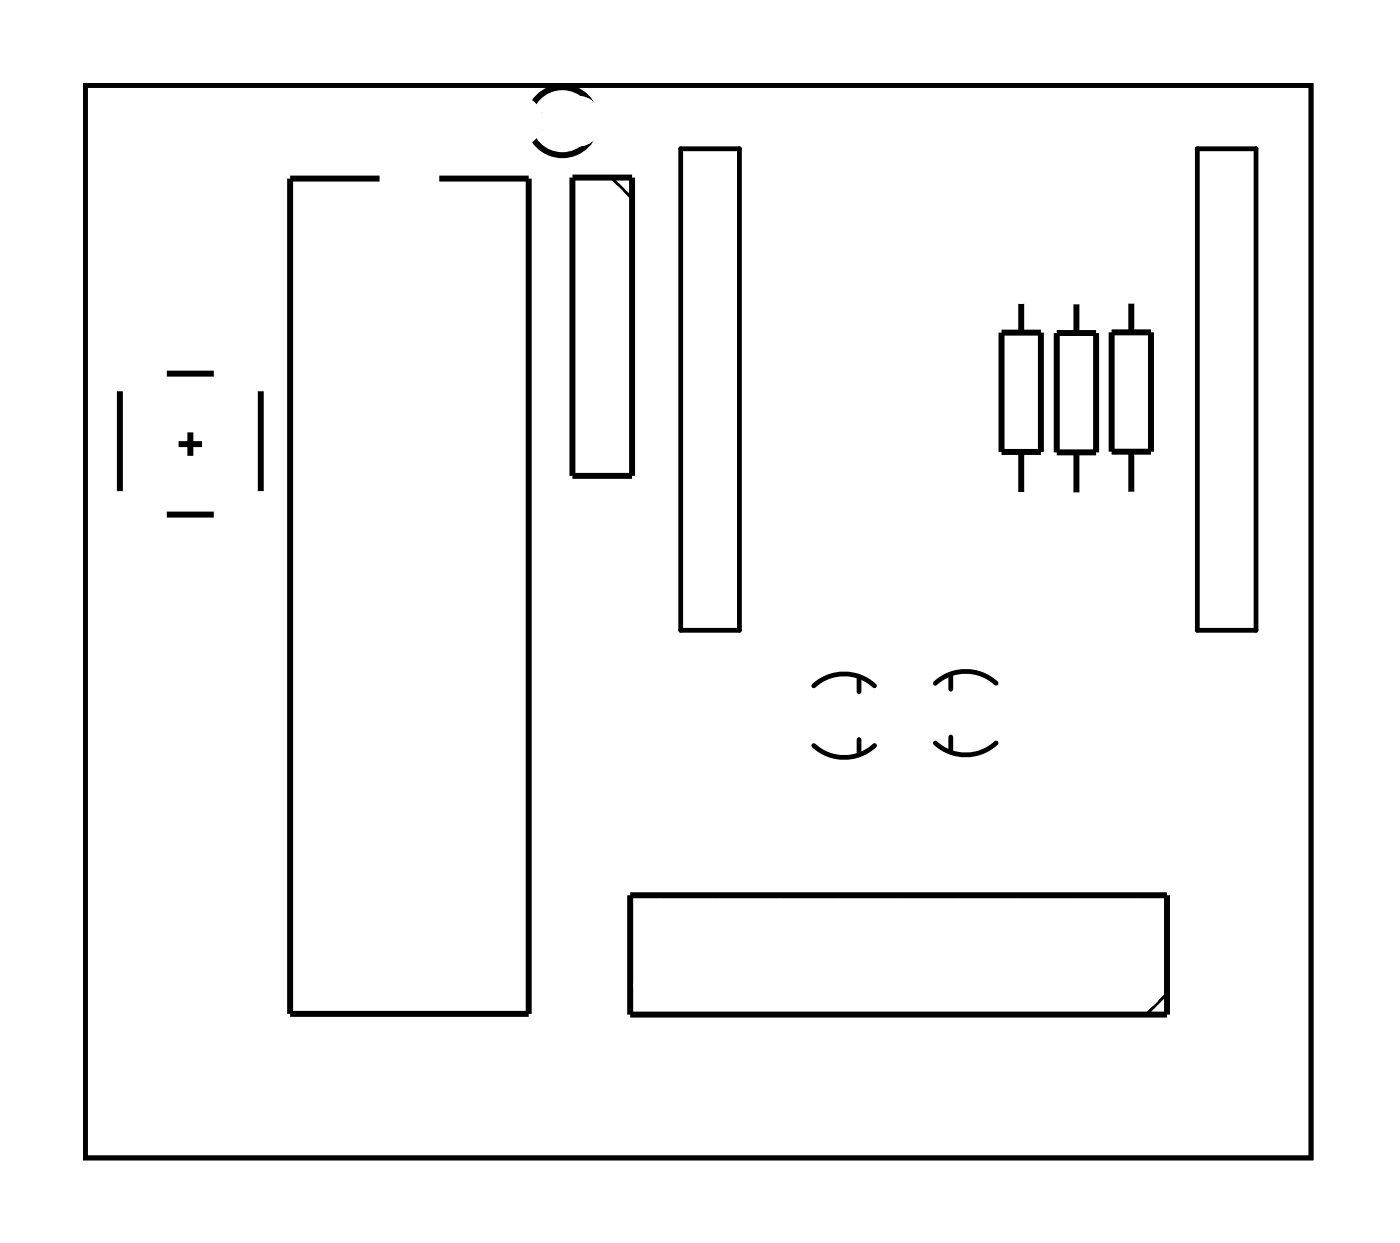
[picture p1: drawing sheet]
<svg xmlns="http://www.w3.org/2000/svg" width="60mm" height="53mm" viewBox="0 0 60 53" stroke-linecap="round" stroke-linejoin="round" font-family="sans-serif">
<path d="M3.6 3.6h52.2v45.7h-52.2zM29 6.3h2.5v20.5h-2.5zM51 6.3h2.5v20.5h-2.5zM36.6 28.8v.7M36.6 31.5v.6M37.2 29.2a1.9 1.9 0 0 0-2.5 0M37.2 31.7a1.9 1.9 0 0 1-2.5 0M40.5 28.7v.6M40.5 31.4v.6M42.4 29.1a1.9 1.9 0 0 0-2.6 0M42.4 31.6a1.9 1.9 0 0 1-2.6 0" fill="none" stroke="#000" stroke-width=".2"/>
<path d="M3.6 3.6h52.2v45.7h-52.2z" fill="none" stroke="#000" stroke-width=".04"/>
<g fill="none" stroke="#000" stroke-width=".25">
<path d="M5.1 16.7v4.2M7.1 15.9h2M7.6 18.9h1M8.1 18.4v1M11.1 16.7v4.2M16.2 7.6h-3.8v35.6h10.1v-35.6h-3.8M22.4 4.9h.5v.5h-.5zM24.4 7.6h2.5v12.7h-2.5zM42.7 14.2h1.6v5h-1.6zM43.5 12.8v1.4M43.5 19.2v1.9M45 14.2h1.7v5.1h-1.7z"/>
<path d="M45.8 12.8v1.4M45.8 19.3v1.8M47.3 14.1h1.7v5.1h-1.7zM48.2 12.8v1.3M48.2 19.2v1.9M7.1 21.9h2M26.8 38.1h22.9v5.1h-22.9z"/>
<circle cx="23.9" cy="5.2" r="1.45"/>
</g>
<path d="M26 7.6l.9 .8M49.7 42.3l-.9 .9" fill="none" stroke="#000" stroke-width=".13"/>
<path d="M22.4 4.9h.5v.5h-.5z" fill="#000"/>
<circle cx="52.2" cy="25.6" r=".58" fill="#fff"/>
<circle cx="52.2" cy="25.6" r=".58" fill="none" stroke="#fff" stroke-width=".62" stroke-linecap="butt"/>
<circle cx="52.2" cy="23.6" r=".58" fill="#fff"/>
<circle cx="52.2" cy="23.6" r=".58" fill="none" stroke="#fff" stroke-width=".62" stroke-linecap="butt"/>
<circle cx="52.2" cy="21.6" r=".58" fill="#fff"/>
<circle cx="52.2" cy="21.6" r=".58" fill="none" stroke="#fff" stroke-width=".62" stroke-linecap="butt"/>
<circle cx="52.2" cy="19.6" r=".58" fill="#fff"/>
<circle cx="52.2" cy="19.6" r=".58" fill="none" stroke="#fff" stroke-width=".62" stroke-linecap="butt"/>
<circle cx="52.2" cy="17.6" r=".58" fill="#fff"/>
<circle cx="52.2" cy="17.6" r=".58" fill="none" stroke="#fff" stroke-width=".62" stroke-linecap="butt"/>
<circle cx="52.2" cy="15.6" r=".58" fill="#fff"/>
<circle cx="52.2" cy="15.6" r=".58" fill="none" stroke="#fff" stroke-width=".62" stroke-linecap="butt"/>
<circle cx="52.2" cy="13.6" r=".58" fill="#fff"/>
<circle cx="52.2" cy="13.6" r=".58" fill="none" stroke="#fff" stroke-width=".62" stroke-linecap="butt"/>
<circle cx="52.2" cy="11.6" r=".58" fill="#fff"/>
<circle cx="52.2" cy="11.6" r=".58" fill="none" stroke="#fff" stroke-width=".62" stroke-linecap="butt"/>
<circle cx="52.2" cy="9.6" r=".58" fill="#fff"/>
<circle cx="52.2" cy="9.6" r=".58" fill="none" stroke="#fff" stroke-width=".62" stroke-linecap="butt"/>
<circle cx="52.2" cy="7.6" r=".58" fill="#fff"/>
<circle cx="52.2" cy="7.6" r=".58" fill="none" stroke="#fff" stroke-width=".62" stroke-linecap="butt"/>
<circle cx="30.2" cy="25.6" r=".58" fill="#fff"/>
<circle cx="30.2" cy="25.6" r=".58" fill="none" stroke="#fff" stroke-width=".62" stroke-linecap="butt"/>
<circle cx="30.2" cy="23.6" r=".58" fill="#fff"/>
<circle cx="30.2" cy="23.6" r=".58" fill="none" stroke="#fff" stroke-width=".62" stroke-linecap="butt"/>
<circle cx="30.2" cy="21.6" r=".58" fill="#fff"/>
<circle cx="30.2" cy="21.6" r=".58" fill="none" stroke="#fff" stroke-width=".62" stroke-linecap="butt"/>
<circle cx="30.2" cy="19.6" r=".58" fill="#fff"/>
<circle cx="30.2" cy="19.6" r=".58" fill="none" stroke="#fff" stroke-width=".62" stroke-linecap="butt"/>
<circle cx="30.2" cy="17.6" r=".58" fill="#fff"/>
<circle cx="30.2" cy="17.6" r=".58" fill="none" stroke="#fff" stroke-width=".62" stroke-linecap="butt"/>
<circle cx="30.2" cy="15.6" r=".58" fill="#fff"/>
<circle cx="30.2" cy="15.6" r=".58" fill="none" stroke="#fff" stroke-width=".62" stroke-linecap="butt"/>
<circle cx="30.2" cy="13.6" r=".58" fill="#fff"/>
<circle cx="30.2" cy="13.6" r=".58" fill="none" stroke="#fff" stroke-width=".62" stroke-linecap="butt"/>
<circle cx="30.2" cy="11.6" r=".58" fill="#fff"/>
<circle cx="30.2" cy="11.6" r=".58" fill="none" stroke="#fff" stroke-width=".62" stroke-linecap="butt"/>
<circle cx="30.2" cy="9.6" r=".58" fill="#fff"/>
<circle cx="30.2" cy="9.6" r=".58" fill="none" stroke="#fff" stroke-width=".62" stroke-linecap="butt"/>
<circle cx="30.2" cy="7.6" r=".58" fill="#fff"/>
<circle cx="30.2" cy="7.6" r=".58" fill="none" stroke="#fff" stroke-width=".62" stroke-linecap="butt"/>
<circle cx="52.2" cy="25.6" r=".58" fill="#fff"/>
<circle cx="52.2" cy="25.6" r=".58" fill="none" stroke="#fff" stroke-width=".62" stroke-linecap="butt"/>
<circle cx="52.2" cy="23.6" r=".58" fill="#fff"/>
<circle cx="52.2" cy="23.6" r=".58" fill="none" stroke="#fff" stroke-width=".62" stroke-linecap="butt"/>
<circle cx="52.2" cy="21.6" r=".58" fill="#fff"/>
<circle cx="52.2" cy="21.6" r=".58" fill="none" stroke="#fff" stroke-width=".62" stroke-linecap="butt"/>
<circle cx="52.2" cy="19.6" r=".58" fill="#fff"/>
<circle cx="52.2" cy="19.6" r=".58" fill="none" stroke="#fff" stroke-width=".62" stroke-linecap="butt"/>
<circle cx="52.2" cy="17.6" r=".58" fill="#fff"/>
<circle cx="52.2" cy="17.6" r=".58" fill="none" stroke="#fff" stroke-width=".62" stroke-linecap="butt"/>
<circle cx="52.2" cy="15.6" r=".58" fill="#fff"/>
<circle cx="52.2" cy="15.6" r=".58" fill="none" stroke="#fff" stroke-width=".62" stroke-linecap="butt"/>
<circle cx="52.2" cy="13.6" r=".58" fill="#fff"/>
<circle cx="52.2" cy="13.6" r=".58" fill="none" stroke="#fff" stroke-width=".62" stroke-linecap="butt"/>
<circle cx="52.2" cy="11.6" r=".58" fill="#fff"/>
<circle cx="52.2" cy="11.6" r=".58" fill="none" stroke="#fff" stroke-width=".62" stroke-linecap="butt"/>
<circle cx="52.2" cy="9.6" r=".58" fill="#fff"/>
<circle cx="52.2" cy="9.6" r=".58" fill="none" stroke="#fff" stroke-width=".62" stroke-linecap="butt"/>
<circle cx="52.2" cy="7.6" r=".58" fill="#fff"/>
<circle cx="52.2" cy="7.6" r=".58" fill="none" stroke="#fff" stroke-width=".62" stroke-linecap="butt"/>
<circle cx="30.2" cy="25.6" r=".58" fill="#fff"/>
<circle cx="30.2" cy="25.6" r=".58" fill="none" stroke="#fff" stroke-width=".62" stroke-linecap="butt"/>
<circle cx="30.2" cy="23.6" r=".58" fill="#fff"/>
<circle cx="30.2" cy="23.6" r=".58" fill="none" stroke="#fff" stroke-width=".62" stroke-linecap="butt"/>
<circle cx="30.2" cy="21.6" r=".58" fill="#fff"/>
<circle cx="30.2" cy="21.6" r=".58" fill="none" stroke="#fff" stroke-width=".62" stroke-linecap="butt"/>
<circle cx="30.2" cy="19.6" r=".58" fill="#fff"/>
<circle cx="30.2" cy="19.6" r=".58" fill="none" stroke="#fff" stroke-width=".62" stroke-linecap="butt"/>
<circle cx="30.2" cy="17.6" r=".58" fill="#fff"/>
<circle cx="30.2" cy="17.6" r=".58" fill="none" stroke="#fff" stroke-width=".62" stroke-linecap="butt"/>
<circle cx="30.2" cy="15.6" r=".58" fill="#fff"/>
<circle cx="30.2" cy="15.6" r=".58" fill="none" stroke="#fff" stroke-width=".62" stroke-linecap="butt"/>
<circle cx="30.2" cy="13.6" r=".58" fill="#fff"/>
<circle cx="30.2" cy="13.6" r=".58" fill="none" stroke="#fff" stroke-width=".62" stroke-linecap="butt"/>
<circle cx="30.2" cy="11.6" r=".58" fill="#fff"/>
<circle cx="30.2" cy="11.6" r=".58" fill="none" stroke="#fff" stroke-width=".62" stroke-linecap="butt"/>
<circle cx="30.2" cy="9.6" r=".58" fill="#fff"/>
<circle cx="30.2" cy="9.6" r=".58" fill="none" stroke="#fff" stroke-width=".62" stroke-linecap="butt"/>
<circle cx="30.2" cy="7.6" r=".58" fill="#fff"/>
<circle cx="30.2" cy="7.6" r=".58" fill="none" stroke="#fff" stroke-width=".62" stroke-linecap="butt"/>
<path d="M20.5 8.2h1.4v1.4h-1.4z" fill="#fff"/>
<path d="M20.5 8.2h1.4v1.4h-1.4z" fill="none" stroke="#fff" stroke-width=".76" stroke-linecap="butt"/>
<circle cx="21.2" cy="8.9" r=".7" fill="#fff"/>
<circle cx="21.2" cy="8.9" r=".7" fill="none" stroke="#fff" stroke-width=".76" stroke-linecap="butt"/>
<circle cx="13.6" cy="8.9" r=".7" fill="#fff"/>
<circle cx="13.6" cy="8.9" r=".7" fill="none" stroke="#fff" stroke-width=".76" stroke-linecap="butt"/>
<circle cx="21.2" cy="11.4" r=".7" fill="#fff"/>
<circle cx="21.2" cy="11.4" r=".7" fill="none" stroke="#fff" stroke-width=".76" stroke-linecap="butt"/>
<circle cx="13.6" cy="11.4" r=".7" fill="#fff"/>
<circle cx="13.6" cy="11.4" r=".7" fill="none" stroke="#fff" stroke-width=".76" stroke-linecap="butt"/>
<circle cx="21.2" cy="14" r=".7" fill="#fff"/>
<circle cx="21.2" cy="14" r=".7" fill="none" stroke="#fff" stroke-width=".76" stroke-linecap="butt"/>
<circle cx="13.6" cy="14" r=".7" fill="#fff"/>
<circle cx="13.6" cy="14" r=".7" fill="none" stroke="#fff" stroke-width=".76" stroke-linecap="butt"/>
<circle cx="21.2" cy="16.5" r=".7" fill="#fff"/>
<circle cx="21.2" cy="16.5" r=".7" fill="none" stroke="#fff" stroke-width=".76" stroke-linecap="butt"/>
<circle cx="13.6" cy="16.5" r=".7" fill="#fff"/>
<circle cx="13.6" cy="16.5" r=".7" fill="none" stroke="#fff" stroke-width=".76" stroke-linecap="butt"/>
<circle cx="21.2" cy="19" r=".7" fill="#fff"/>
<circle cx="21.2" cy="19" r=".7" fill="none" stroke="#fff" stroke-width=".76" stroke-linecap="butt"/>
<circle cx="13.6" cy="19" r=".7" fill="#fff"/>
<circle cx="13.6" cy="19" r=".7" fill="none" stroke="#fff" stroke-width=".76" stroke-linecap="butt"/>
<circle cx="21.2" cy="21.6" r=".7" fill="#fff"/>
<circle cx="21.2" cy="21.6" r=".7" fill="none" stroke="#fff" stroke-width=".76" stroke-linecap="butt"/>
<circle cx="13.6" cy="21.6" r=".7" fill="#fff"/>
<circle cx="13.6" cy="21.6" r=".7" fill="none" stroke="#fff" stroke-width=".76" stroke-linecap="butt"/>
<circle cx="21.2" cy="24.1" r=".7" fill="#fff"/>
<circle cx="21.2" cy="24.1" r=".7" fill="none" stroke="#fff" stroke-width=".76" stroke-linecap="butt"/>
<circle cx="13.6" cy="24.1" r=".7" fill="#fff"/>
<circle cx="13.6" cy="24.1" r=".7" fill="none" stroke="#fff" stroke-width=".76" stroke-linecap="butt"/>
<circle cx="21.2" cy="26.7" r=".7" fill="#fff"/>
<circle cx="21.2" cy="26.7" r=".7" fill="none" stroke="#fff" stroke-width=".76" stroke-linecap="butt"/>
<circle cx="13.6" cy="26.7" r=".7" fill="#fff"/>
<circle cx="13.6" cy="26.7" r=".7" fill="none" stroke="#fff" stroke-width=".76" stroke-linecap="butt"/>
<circle cx="21.2" cy="29.2" r=".7" fill="#fff"/>
<circle cx="21.2" cy="29.2" r=".7" fill="none" stroke="#fff" stroke-width=".76" stroke-linecap="butt"/>
<circle cx="13.6" cy="29.2" r=".7" fill="#fff"/>
<circle cx="13.6" cy="29.2" r=".7" fill="none" stroke="#fff" stroke-width=".76" stroke-linecap="butt"/>
<circle cx="21.2" cy="31.7" r=".7" fill="#fff"/>
<circle cx="21.2" cy="31.7" r=".7" fill="none" stroke="#fff" stroke-width=".76" stroke-linecap="butt"/>
<circle cx="13.6" cy="31.7" r=".7" fill="#fff"/>
<circle cx="13.6" cy="31.7" r=".7" fill="none" stroke="#fff" stroke-width=".76" stroke-linecap="butt"/>
<circle cx="21.2" cy="34.3" r=".7" fill="#fff"/>
<circle cx="21.2" cy="34.3" r=".7" fill="none" stroke="#fff" stroke-width=".76" stroke-linecap="butt"/>
<circle cx="13.6" cy="34.3" r=".7" fill="#fff"/>
<circle cx="13.6" cy="34.3" r=".7" fill="none" stroke="#fff" stroke-width=".76" stroke-linecap="butt"/>
<circle cx="21.2" cy="36.8" r=".7" fill="#fff"/>
<circle cx="21.2" cy="36.8" r=".7" fill="none" stroke="#fff" stroke-width=".76" stroke-linecap="butt"/>
<circle cx="13.6" cy="36.8" r=".7" fill="#fff"/>
<circle cx="13.6" cy="36.8" r=".7" fill="none" stroke="#fff" stroke-width=".76" stroke-linecap="butt"/>
<circle cx="21.2" cy="39.4" r=".7" fill="#fff"/>
<circle cx="21.2" cy="39.4" r=".7" fill="none" stroke="#fff" stroke-width=".76" stroke-linecap="butt"/>
<circle cx="13.6" cy="39.4" r=".7" fill="#fff"/>
<circle cx="13.6" cy="39.4" r=".7" fill="none" stroke="#fff" stroke-width=".76" stroke-linecap="butt"/>
<circle cx="21.2" cy="41.9" r=".7" fill="#fff"/>
<circle cx="21.2" cy="41.9" r=".7" fill="none" stroke="#fff" stroke-width=".76" stroke-linecap="butt"/>
<circle cx="13.6" cy="41.9" r=".7" fill="#fff"/>
<circle cx="13.6" cy="41.9" r=".7" fill="none" stroke="#fff" stroke-width=".76" stroke-linecap="butt"/>
<circle cx="6.2" cy="9.5" r="1.6" fill="#fff"/>
<circle cx="6.2" cy="9.5" r="1.6" fill="none" stroke="#fff" stroke-width=".25"/>
<circle cx="6.2" cy="42.2" r="1.6" fill="#fff"/>
<circle cx="6.2" cy="42.2" r="1.6" fill="none" stroke="#fff" stroke-width=".25"/>
<circle cx="7.7" cy="28.7" r=".7" fill="#fff"/>
<circle cx="7.7" cy="28.7" r=".7" fill="none" stroke="#fff" stroke-width=".76" stroke-linecap="butt"/>
<circle cx="7.7" cy="26.1" r=".7" fill="#fff"/>
<circle cx="7.7" cy="26.1" r=".7" fill="none" stroke="#fff" stroke-width=".76" stroke-linecap="butt"/>
<circle cx="7.7" cy="28.7" r=".7" fill="#fff"/>
<circle cx="7.7" cy="28.7" r=".7" fill="none" stroke="#fff" stroke-width=".76" stroke-linecap="butt"/>
<circle cx="7.7" cy="26.1" r=".7" fill="#fff"/>
<circle cx="7.7" cy="26.1" r=".7" fill="none" stroke="#fff" stroke-width=".76" stroke-linecap="butt"/>
<circle cx="7.8" cy="31.7" r=".6" fill="#fff"/>
<circle cx="7.8" cy="31.7" r=".6" fill="none" stroke="#fff" stroke-width=".65" stroke-linecap="butt"/>
<path d="M7.2 31.1h1.2v1.2h-1.2z" fill="#fff"/>
<path d="M7.2 31.1h1.2v1.2h-1.2z" fill="none" stroke="#fff" stroke-width=".65" stroke-linecap="butt"/>
<circle cx="7.8" cy="34.2" r=".6" fill="#fff"/>
<circle cx="7.8" cy="34.2" r=".6" fill="none" stroke="#fff" stroke-width=".65" stroke-linecap="butt"/>
<circle cx="7.8" cy="31.7" r=".6" fill="#fff"/>
<circle cx="7.8" cy="31.7" r=".6" fill="none" stroke="#fff" stroke-width=".65" stroke-linecap="butt"/>
<path d="M7.2 31.1h1.2v1.2h-1.2z" fill="#fff"/>
<path d="M7.2 31.1h1.2v1.2h-1.2z" fill="none" stroke="#fff" stroke-width=".65" stroke-linecap="butt"/>
<circle cx="7.8" cy="34.2" r=".6" fill="#fff"/>
<circle cx="7.8" cy="34.2" r=".6" fill="none" stroke="#fff" stroke-width=".65" stroke-linecap="butt"/>
<circle cx="43.5" cy="22" r=".7" fill="#fff"/>
<circle cx="43.5" cy="22" r=".7" fill="none" stroke="#fff" stroke-width=".76" stroke-linecap="butt"/>
<circle cx="43.5" cy="11.9" r=".7" fill="#fff"/>
<circle cx="43.5" cy="11.9" r=".7" fill="none" stroke="#fff" stroke-width=".76" stroke-linecap="butt"/>
<circle cx="45.8" cy="22" r=".7" fill="#fff"/>
<circle cx="45.8" cy="22" r=".7" fill="none" stroke="#fff" stroke-width=".76" stroke-linecap="butt"/>
<circle cx="45.8" cy="11.9" r=".7" fill="#fff"/>
<circle cx="45.8" cy="11.9" r=".7" fill="none" stroke="#fff" stroke-width=".76" stroke-linecap="butt"/>
<circle cx="48.2" cy="22" r=".7" fill="#fff"/>
<circle cx="48.2" cy="22" r=".7" fill="none" stroke="#fff" stroke-width=".76" stroke-linecap="butt"/>
<circle cx="48.2" cy="11.9" r=".7" fill="#fff"/>
<circle cx="48.2" cy="11.9" r=".7" fill="none" stroke="#fff" stroke-width=".76" stroke-linecap="butt"/>
<circle cx="25.6" cy="8.8" r=".74" fill="#fff"/>
<circle cx="25.6" cy="8.8" r=".74" fill="none" stroke="#fff" stroke-width=".76" stroke-linecap="butt"/>
<circle cx="25.6" cy="11.4" r=".74" fill="#fff"/>
<circle cx="25.6" cy="11.4" r=".74" fill="none" stroke="#fff" stroke-width=".76" stroke-linecap="butt"/>
<circle cx="25.6" cy="13.9" r=".74" fill="#fff"/>
<circle cx="25.6" cy="13.9" r=".74" fill="none" stroke="#fff" stroke-width=".76" stroke-linecap="butt"/>
<circle cx="25.6" cy="16.4" r=".74" fill="#fff"/>
<circle cx="25.6" cy="16.4" r=".74" fill="none" stroke="#fff" stroke-width=".76" stroke-linecap="butt"/>
<circle cx="25.6" cy="19" r=".74" fill="#fff"/>
<circle cx="25.6" cy="19" r=".74" fill="none" stroke="#fff" stroke-width=".76" stroke-linecap="butt"/>
<circle cx="48.3" cy="24.2" r=".7" fill="#fff"/>
<circle cx="48.3" cy="24.2" r=".7" fill="none" stroke="#fff" stroke-width=".76" stroke-linecap="butt"/>
<circle cx="40.4" cy="9.5" r=".7" fill="#fff"/>
<circle cx="40.4" cy="9.5" r=".7" fill="none" stroke="#fff" stroke-width=".76" stroke-linecap="butt"/>
<circle cx="18.1" cy="37" r=".7" fill="#fff"/>
<circle cx="18.1" cy="37" r=".7" fill="none" stroke="#fff" stroke-width=".76" stroke-linecap="butt"/>
<circle cx="15.9" cy="39.4" r=".7" fill="#fff"/>
<circle cx="15.9" cy="39.4" r=".7" fill="none" stroke="#fff" stroke-width=".76" stroke-linecap="butt"/>
<circle cx="37.5" cy="25.3" r=".7" fill="#fff"/>
<circle cx="37.5" cy="25.3" r=".7" fill="none" stroke="#fff" stroke-width=".76" stroke-linecap="butt"/>
<circle cx="34.1" cy="9.4" r=".7" fill="#fff"/>
<circle cx="34.1" cy="9.4" r=".7" fill="none" stroke="#fff" stroke-width=".76" stroke-linecap="butt"/>
<circle cx="5.9" cy="15.7" r=".7" fill="#fff"/>
<circle cx="5.9" cy="15.7" r=".7" fill="none" stroke="#fff" stroke-width=".76" stroke-linecap="butt"/>
<circle cx="5.9" cy="22.2" r=".7" fill="#fff"/>
<circle cx="5.9" cy="22.2" r=".7" fill="none" stroke="#fff" stroke-width=".76" stroke-linecap="butt"/>
<circle cx="10.4" cy="15.7" r=".7" fill="#fff"/>
<circle cx="10.4" cy="15.7" r=".7" fill="none" stroke="#fff" stroke-width=".76" stroke-linecap="butt"/>
<circle cx="10.4" cy="22.2" r=".7" fill="#fff"/>
<circle cx="10.4" cy="22.2" r=".7" fill="none" stroke="#fff" stroke-width=".76" stroke-linecap="butt"/>
<circle cx="17.3" cy="28.9" r=".7" fill="#fff"/>
<circle cx="17.3" cy="28.9" r=".7" fill="none" stroke="#fff" stroke-width=".76" stroke-linecap="butt"/>
<circle cx="17.4" cy="22.3" r=".7" fill="#fff"/>
<circle cx="17.4" cy="22.3" r=".7" fill="none" stroke="#fff" stroke-width=".76" stroke-linecap="butt"/>
<circle cx="42.4" cy="30.4" r=".64" fill="#fff"/>
<circle cx="42.4" cy="30.4" r=".64" fill="none" stroke="#fff" stroke-width=".76" stroke-linecap="butt"/>
<circle cx="39.9" cy="30.4" r=".64" fill="#fff"/>
<circle cx="39.9" cy="30.4" r=".64" fill="none" stroke="#fff" stroke-width=".76" stroke-linecap="butt"/>
<circle cx="34.7" cy="30.5" r=".64" fill="#fff"/>
<circle cx="34.7" cy="30.5" r=".64" fill="none" stroke="#fff" stroke-width=".76" stroke-linecap="butt"/>
<circle cx="37.2" cy="30.5" r=".64" fill="#fff"/>
<circle cx="37.2" cy="30.5" r=".64" fill="none" stroke="#fff" stroke-width=".76" stroke-linecap="butt"/>
<circle cx="27.5" cy="34.1" r=".7" fill="#fff"/>
<circle cx="27.5" cy="34.1" r=".7" fill="none" stroke="#fff" stroke-width=".76" stroke-linecap="butt"/>
<circle cx="25.5" cy="29.3" r=".7" fill="#fff"/>
<circle cx="25.5" cy="29.3" r=".7" fill="none" stroke="#fff" stroke-width=".76" stroke-linecap="butt"/>
<circle cx="48.4" cy="41.9" r=".74" fill="#fff"/>
<circle cx="48.4" cy="41.9" r=".74" fill="none" stroke="#fff" stroke-width=".76" stroke-linecap="butt"/>
<circle cx="45.9" cy="41.9" r=".74" fill="#fff"/>
<circle cx="45.9" cy="41.9" r=".74" fill="none" stroke="#fff" stroke-width=".76" stroke-linecap="butt"/>
<circle cx="43.3" cy="41.9" r=".74" fill="#fff"/>
<circle cx="43.3" cy="41.9" r=".74" fill="none" stroke="#fff" stroke-width=".76" stroke-linecap="butt"/>
<circle cx="40.8" cy="41.9" r=".74" fill="#fff"/>
<circle cx="40.8" cy="41.9" r=".74" fill="none" stroke="#fff" stroke-width=".76" stroke-linecap="butt"/>
<circle cx="38.3" cy="41.9" r=".74" fill="#fff"/>
<circle cx="38.3" cy="41.9" r=".74" fill="none" stroke="#fff" stroke-width=".76" stroke-linecap="butt"/>
<circle cx="35.7" cy="41.9" r=".74" fill="#fff"/>
<circle cx="35.7" cy="41.9" r=".74" fill="none" stroke="#fff" stroke-width=".76" stroke-linecap="butt"/>
<circle cx="33.2" cy="41.9" r=".74" fill="#fff"/>
<circle cx="33.2" cy="41.9" r=".74" fill="none" stroke="#fff" stroke-width=".76" stroke-linecap="butt"/>
<circle cx="30.6" cy="41.9" r=".74" fill="#fff"/>
<circle cx="30.6" cy="41.9" r=".74" fill="none" stroke="#fff" stroke-width=".76" stroke-linecap="butt"/>
<circle cx="28.1" cy="41.9" r=".74" fill="#fff"/>
<circle cx="28.1" cy="41.9" r=".74" fill="none" stroke="#fff" stroke-width=".76" stroke-linecap="butt"/>
<circle cx="48.4" cy="41.9" r=".74" fill="#fff"/>
<circle cx="48.4" cy="41.9" r=".74" fill="none" stroke="#fff" stroke-width=".76" stroke-linecap="butt"/>
<circle cx="45.9" cy="41.9" r=".74" fill="#fff"/>
<circle cx="45.9" cy="41.9" r=".74" fill="none" stroke="#fff" stroke-width=".76" stroke-linecap="butt"/>
<circle cx="43.3" cy="41.9" r=".74" fill="#fff"/>
<circle cx="43.3" cy="41.9" r=".74" fill="none" stroke="#fff" stroke-width=".76" stroke-linecap="butt"/>
<circle cx="40.8" cy="41.9" r=".74" fill="#fff"/>
<circle cx="40.8" cy="41.9" r=".74" fill="none" stroke="#fff" stroke-width=".76" stroke-linecap="butt"/>
<circle cx="38.3" cy="41.9" r=".74" fill="#fff"/>
<circle cx="38.3" cy="41.9" r=".74" fill="none" stroke="#fff" stroke-width=".76" stroke-linecap="butt"/>
<circle cx="35.7" cy="41.9" r=".74" fill="#fff"/>
<circle cx="35.7" cy="41.9" r=".74" fill="none" stroke="#fff" stroke-width=".76" stroke-linecap="butt"/>
<circle cx="33.2" cy="41.9" r=".74" fill="#fff"/>
<circle cx="33.2" cy="41.9" r=".74" fill="none" stroke="#fff" stroke-width=".76" stroke-linecap="butt"/>
<circle cx="30.6" cy="41.9" r=".74" fill="#fff"/>
<circle cx="30.6" cy="41.9" r=".74" fill="none" stroke="#fff" stroke-width=".76" stroke-linecap="butt"/>
<circle cx="28.1" cy="41.9" r=".74" fill="#fff"/>
<circle cx="28.1" cy="41.9" r=".74" fill="none" stroke="#fff" stroke-width=".76" stroke-linecap="butt"/>
<circle cx="28.1" cy="39.4" r=".74" fill="#fff"/>
<circle cx="28.1" cy="39.4" r=".74" fill="none" stroke="#fff" stroke-width=".76" stroke-linecap="butt"/>
<circle cx="30.6" cy="39.4" r=".74" fill="#fff"/>
<circle cx="30.6" cy="39.4" r=".74" fill="none" stroke="#fff" stroke-width=".76" stroke-linecap="butt"/>
<circle cx="33.2" cy="39.4" r=".74" fill="#fff"/>
<circle cx="33.2" cy="39.4" r=".74" fill="none" stroke="#fff" stroke-width=".76" stroke-linecap="butt"/>
<circle cx="35.7" cy="39.4" r=".74" fill="#fff"/>
<circle cx="35.7" cy="39.4" r=".74" fill="none" stroke="#fff" stroke-width=".76" stroke-linecap="butt"/>
<circle cx="38.3" cy="39.4" r=".74" fill="#fff"/>
<circle cx="38.3" cy="39.4" r=".74" fill="none" stroke="#fff" stroke-width=".76" stroke-linecap="butt"/>
<circle cx="40.8" cy="39.4" r=".74" fill="#fff"/>
<circle cx="40.8" cy="39.4" r=".74" fill="none" stroke="#fff" stroke-width=".76" stroke-linecap="butt"/>
<circle cx="43.3" cy="39.4" r=".74" fill="#fff"/>
<circle cx="43.3" cy="39.4" r=".74" fill="none" stroke="#fff" stroke-width=".76" stroke-linecap="butt"/>
<circle cx="45.9" cy="39.4" r=".74" fill="#fff"/>
<circle cx="45.9" cy="39.4" r=".74" fill="none" stroke="#fff" stroke-width=".76" stroke-linecap="butt"/>
<circle cx="48.4" cy="39.4" r=".74" fill="#fff"/>
<circle cx="48.4" cy="39.4" r=".74" fill="none" stroke="#fff" stroke-width=".76" stroke-linecap="butt"/>
<circle cx="33.6" cy="45.1" r=".7" fill="#fff"/>
<circle cx="33.6" cy="45.1" r=".7" fill="none" stroke="#fff" stroke-width=".76" stroke-linecap="butt"/>
<circle cx="43.4" cy="34.5" r=".7" fill="#fff"/>
<circle cx="43.4" cy="34.5" r=".7" fill="none" stroke="#fff" stroke-width=".76" stroke-linecap="butt"/>
<circle cx="30.3" cy="46.7" r=".7" fill="#fff"/>
<circle cx="30.3" cy="46.7" r=".7" fill="none" stroke="#fff" stroke-width=".76" stroke-linecap="butt"/>
<circle cx="35.7" cy="35.8" r=".7" fill="#fff"/>
<circle cx="35.7" cy="35.8" r=".7" fill="none" stroke="#fff" stroke-width=".76" stroke-linecap="butt"/>
<circle cx="45.9" cy="29.9" r=".7" fill="#fff"/>
<circle cx="45.9" cy="29.9" r=".7" fill="none" stroke="#fff" stroke-width=".76" stroke-linecap="butt"/>
<circle cx="51.8" cy="30" r=".7" fill="#fff"/>
<circle cx="51.8" cy="30" r=".7" fill="none" stroke="#fff" stroke-width=".76" stroke-linecap="butt"/>
<circle cx="22" cy="5.2" r=".7" fill="#fff"/>
<circle cx="22" cy="5.2" r=".7" fill="none" stroke="#fff" stroke-width=".76" stroke-linecap="butt"/>
<circle cx="24.6" cy="5.2" r=".7" fill="#fff"/>
<circle cx="24.6" cy="5.2" r=".7" fill="none" stroke="#fff" stroke-width=".76" stroke-linecap="butt"/>
<circle cx="22" cy="5.2" r=".7" fill="#fff"/>
<circle cx="22" cy="5.2" r=".7" fill="none" stroke="#fff" stroke-width=".76" stroke-linecap="butt"/>
<circle cx="24.6" cy="5.2" r=".7" fill="#fff"/>
<circle cx="24.6" cy="5.2" r=".7" fill="none" stroke="#fff" stroke-width=".76" stroke-linecap="butt"/>
</svg>
